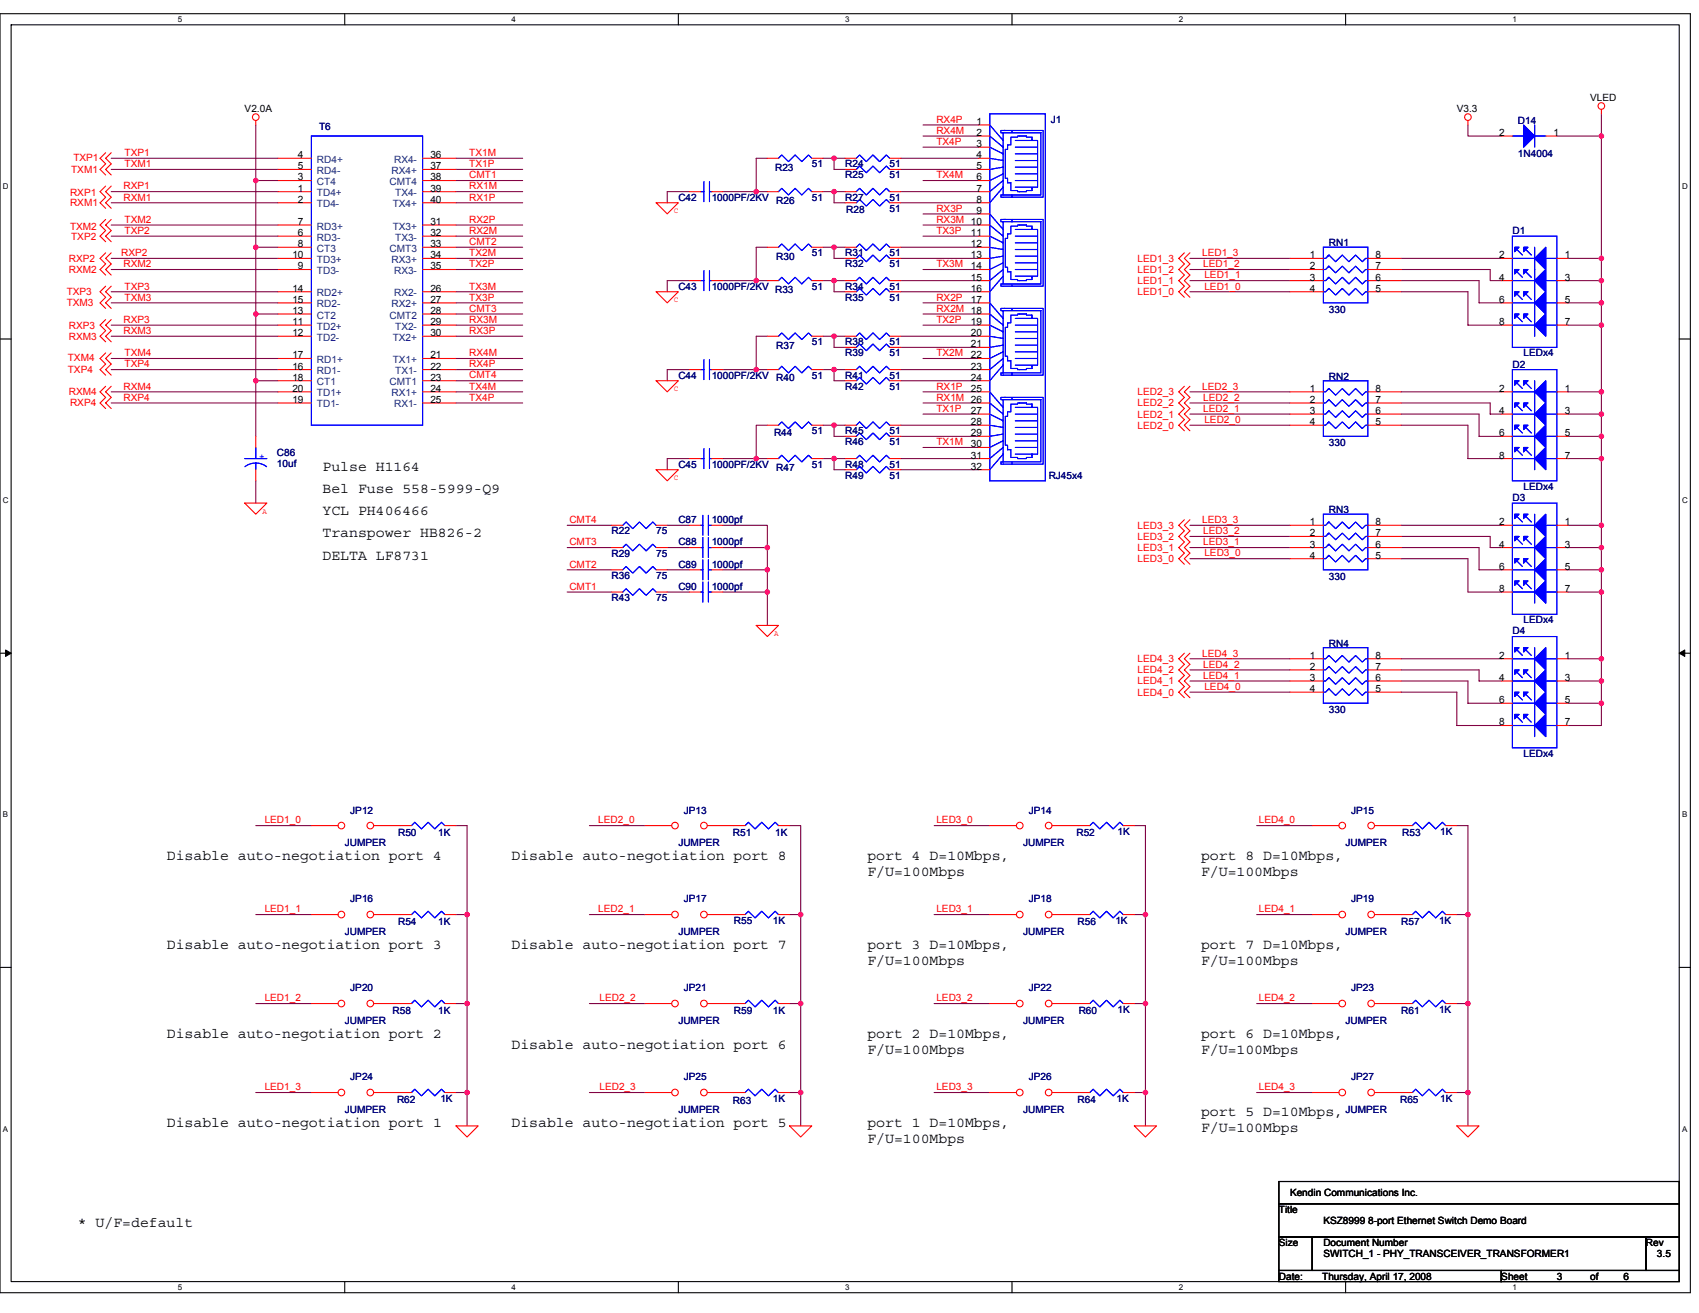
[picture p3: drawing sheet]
<svg xmlns="http://www.w3.org/2000/svg" width="279mm" height="216mm" viewBox="0 0 279 216" stroke-linecap="round" stroke-linejoin="round" font-family="sans-serif">
<defs><g id="words">
<g font-size="2.4">
<text x="53" y="77.4">Pulse H1164</text>
<text x="53" y="81">Bel Fuse 558-5999-Q9</text>
<text x="53" y="84.7">YCL PH406466</text>
<text x="53" y="88.4">Transpower HB826-2</text>
<text x="53" y="92">DELTA LF8731</text>
<text x="27.4" y="141.4">Disable auto-negotiation port 4</text>
<text x="84.1" y="141.4">Disable auto-negotiation port 8</text>
<text x="142.6" y="141.4">port 4 D=10Mbps,</text>
<text x="197.5" y="141.4">port 8 D=10Mbps,</text>
<text x="142.6" y="144.1">F/U=100Mbps</text>
<text x="197.5" y="144.1">F/U=100Mbps</text>
<text x="27.4" y="156">Disable auto-negotiation port 3</text>
<text x="84.1" y="156">Disable auto-negotiation port 7</text>
<text x="142.6" y="156">port 3 D=10Mbps,</text>
<text x="142.6" y="158.7">F/U=100Mbps</text>
<text x="197.5" y="156">port 7 D=10Mbps,</text>
<text x="197.5" y="158.7">F/U=100Mbps</text>
<text x="27.4" y="170.6">Disable auto-negotiation port 2</text>
<text x="84.1" y="172.5">Disable auto-negotiation port 6</text>
<text x="142.6" y="170.6">port 2 D=10Mbps,</text>
<text x="142.6" y="173.3">F/U=100Mbps</text>
<text x="197.5" y="170.6">port 6 D=10Mbps,</text>
<text x="197.5" y="173.3">F/U=100Mbps</text>
<text x="27.4" y="185.3">Disable auto-negotiation port 1</text>
<text x="84.1" y="185.3">Disable auto-negotiation port 5</text>
<text x="142.6" y="185.3">port 1 D=10Mbps,</text>
<text x="197.5" y="183.5">port 5 D=10Mbps,</text>
<text x="142.6" y="188">F/U=100Mbps</text>
<text x="197.5" y="186.1">F/U=100Mbps</text>
<text x="12.8" y="201.7">* U/F=default</text>
</g>
<g font-size="1.6">
<text x="261.5" y="16.5">VLED</text>
<text x="40.2" y="18.4">V2.0A</text>
<text x="160.6" y="20.5">1</text>
<text x="160.6" y="22.4">2</text>
<text x="239.6" y="18.4">V3.3</text>
<text x="246.5" y="22.4">2</text>
<text x="255.5" y="22.4">1</text>
<text x="49" y="29.7">3</text>
<text x="49" y="26">4</text>
<text x="49" y="27.9">5</text>
<text x="70.8" y="29.7">38</text>
<text x="70.8" y="26">36</text>
<text x="70.8" y="27.9">37</text>
<text x="160.6" y="24.2">3</text>
<text x="160.6" y="26">4</text>
<text x="160.6" y="27.9">5</text>
<text x="160.6" y="29.7">6</text>
<text x="49" y="31.5">1</text>
<text x="49" y="33.3">2</text>
<text x="70.8" y="31.5">39</text>
<text x="70.8" y="33.3">40</text>
<text x="160.6" y="31.5">7</text>
<text x="160.6" y="33.3">8</text>
<text x="160.6" y="35.2">9</text>
<text x="49" y="38.8">6</text>
<text x="49" y="37">7</text>
<text x="49" y="40.7">8</text>
<text x="70.8" y="40.7">33</text>
<text x="70.8" y="38.8">32</text>
<text x="70.8" y="37">31</text>
<text x="159.6" y="38.8">11</text>
<text x="159.6" y="40.7">12</text>
<text x="48.1" y="42.5">10</text>
<text x="48.1" y="48">14</text>
<text x="49" y="44.3">9</text>
<text x="70.8" y="44.3">35</text>
<text x="70.8" y="48">26</text>
<text x="70.8" y="42.5">34</text>
<text x="159.6" y="42.5">13</text>
<text x="159.6" y="44.3">14</text>
<text x="159.6" y="46.1">15</text>
<text x="159.6" y="48">16</text>
<text x="215.4" y="42.5">1</text>
<text x="215.4" y="44.3">2</text>
<text x="215.4" y="46.1">3</text>
<text x="215.4" y="48">4</text>
<text x="226.2" y="42.5">8</text>
<text x="226.2" y="44.3">7</text>
<text x="226.2" y="46.1">6</text>
<text x="226.2" y="48">5</text>
<text x="246.5" y="42.5">2</text>
<text x="246.5" y="46.1">4</text>
<text x="257.3" y="42.5">1</text>
<text x="257.3" y="46.1">3</text>
<text x="48.1" y="53.5">11</text>
<text x="48.1" y="51.6">13</text>
<text x="48.1" y="49.8">15</text>
<text x="70.8" y="51.6">28</text>
<text x="70.8" y="49.8">27</text>
<text x="70.8" y="53.5">29</text>
<text x="159.6" y="49.8">17</text>
<text x="159.6" y="53.5">19</text>
<text x="246.5" y="49.8">6</text>
<text x="246.5" y="53.5">8</text>
<text x="257.3" y="49.8">5</text>
<text x="257.3" y="53.5">7</text>
<text x="48.1" y="55.3">12</text>
<text x="48.1" y="58.9">17</text>
<text x="70.8" y="55.3">30</text>
<text x="70.8" y="58.9">21</text>
<text x="159.6" y="55.3">20</text>
<text x="159.6" y="57.1">21</text>
<text x="159.6" y="58.9">22</text>
<text x="48.1" y="60.8">16</text>
<text x="48.1" y="62.6">18</text>
<text x="48.1" y="64.4">20</text>
<text x="70.8" y="62.6">23</text>
<text x="70.8" y="64.4">24</text>
<text x="70.8" y="60.8">22</text>
<text x="159.6" y="60.8">23</text>
<text x="159.6" y="62.6">24</text>
<text x="159.6" y="64.4">25</text>
<text x="215.4" y="64.4">1</text>
<text x="226.2" y="64.4">8</text>
<text x="246.5" y="64.4">2</text>
<text x="257.3" y="64.4">1</text>
<text x="48.1" y="66.3">19</text>
<text x="70.8" y="66.3">25</text>
<text x="159.6" y="68.1">27</text>
<text x="159.6" y="69.9">28</text>
<text x="159.6" y="71.7">29</text>
<text x="215.4" y="66.3">2</text>
<text x="215.4" y="68.1">3</text>
<text x="215.4" y="69.9">4</text>
<text x="226.2" y="66.3">7</text>
<text x="226.2" y="68.1">6</text>
<text x="226.2" y="69.9">5</text>
<text x="246.5" y="68.1">4</text>
<text x="246.5" y="71.7">6</text>
<text x="257.3" y="68.1">3</text>
<text x="257.3" y="71.7">5</text>
<text x="159.6" y="73.6">30</text>
<text x="159.6" y="75.4">31</text>
<text x="159.6" y="77.2">32</text>
<text x="246.5" y="75.4">8</text>
<text x="257.3" y="75.4">7</text>
<text x="215.4" y="86.4">1</text>
<text x="215.4" y="88.2">2</text>
<text x="226.2" y="86.4">8</text>
<text x="226.2" y="88.2">7</text>
<text x="246.5" y="86.4">2</text>
<text x="257.3" y="86.4">1</text>
<text x="215.4" y="90">3</text>
<text x="215.4" y="91.9">4</text>
<text x="226.2" y="90">6</text>
<text x="226.2" y="91.9">5</text>
<text x="246.5" y="90">4</text>
<text x="246.5" y="93.7">6</text>
<text x="257.3" y="90">3</text>
<text x="257.3" y="93.7">5</text>
<text x="246.5" y="97.3">8</text>
<text x="257.3" y="97.3">7</text>
<text x="215.4" y="108.3">1</text>
<text x="215.4" y="110.1">2</text>
<text x="215.4" y="112">3</text>
<text x="215.4" y="113.8">4</text>
<text x="226.2" y="108.3">8</text>
<text x="226.2" y="110.1">7</text>
<text x="226.2" y="112">6</text>
<text x="226.2" y="113.8">5</text>
<text x="246.5" y="108.3">2</text>
<text x="246.5" y="112">4</text>
<text x="257.3" y="108.3">1</text>
<text x="257.3" y="112">3</text>
<text x="246.5" y="115.6">6</text>
<text x="246.5" y="119.3">8</text>
<text x="257.3" y="115.6">5</text>
<text x="257.3" y="119.3">7</text>
<text x="212.1" y="196.7">Kendin Communications Inc.</text>
<text x="210.3" y="199.4">Title</text>
<text x="217.6" y="201.3">KSZ8999 8-port Ethernet Switch Demo Board</text>
<text x="210.3" y="204.9">Size</text>
<text x="217.6" y="204.9">Document Number</text>
<text x="217.6" y="206.7">SWITCH_1 - PHY_TRANSCEIVER_TRANSFORMER1</text>
<text x="270.7" y="204.9">Rev</text>
<text x="272.5" y="206.7">3.5</text>
<text x="210.3" y="210.4">Date:</text>
<text x="217.4" y="210.4">Thursday, April 17, 2008</text>
<text x="246.9" y="210.4">Sheet</text>
<text x="256" y="210.4">3</text>
<text x="261.5" y="210.4">of</text>
<text x="267" y="210.4">6</text>
</g>
<g font-size="1.6" fill="#000080">
<text x="52.5" y="21.3">T6</text>
<text x="172.8" y="20.2">J1</text>
<text x="249.6" y="20.4">D14</text>
<text x="127.5" y="28.1">R23</text>
<text x="133.5" y="27.5">51</text>
<text x="139" y="29.3">R25</text>
<text x="139" y="27.5">R24</text>
<text x="146.3" y="29.3">51</text>
<text x="146.3" y="27.5">51</text>
<text x="249.6" y="25.9">1N4004</text>
<text x="111.6" y="33">C42</text>
<text x="117" y="33">1000PF/2KV</text>
<text x="127.6" y="33.5">R26</text>
<text x="133.5" y="33">51</text>
<text x="139" y="33">R27</text>
<text x="139.2" y="35">R28</text>
<text x="146.3" y="33">51</text>
<text x="146.3" y="34.8">51</text>
<text x="218.5" y="40.5">RN1</text>
<text x="248.7" y="38.5">D1</text>
<text x="111.6" y="47.6">C43</text>
<text x="117" y="47.6">1000PF/2KV</text>
<text x="127.6" y="42.7">R30</text>
<text x="133.5" y="42.1">51</text>
<text x="133.5" y="47.6">51</text>
<text x="139" y="47.6">R34</text>
<text x="139" y="42.1">R31</text>
<text x="139" y="44">R32</text>
<text x="146.3" y="47.6">51</text>
<text x="146.3" y="42.1">51</text>
<text x="146.3" y="44">51</text>
<text x="127.5" y="48.2">R33</text>
<text x="139" y="49.5">R35</text>
<text x="146.3" y="49.5">51</text>
<text x="218.5" y="51.5">330</text>
<text x="127.6" y="57.3">R37</text>
<text x="133.5" y="56.8">51</text>
<text x="139" y="56.8">R38</text>
<text x="139" y="58.6">R39</text>
<text x="146.3" y="56.8">51</text>
<text x="146.3" y="58.6">51</text>
<text x="250.5" y="58.6">LEDx4</text>
<text x="111.6" y="62.3">C44</text>
<text x="117" y="62.3">1000PF/2KV</text>
<text x="127.6" y="62.6">R40</text>
<text x="133.5" y="62.3">51</text>
<text x="139" y="62.3">R41</text>
<text x="139" y="64.1">R42</text>
<text x="146.3" y="62.3">51</text>
<text x="146.3" y="64.1">51</text>
<text x="218.5" y="62.4">RN2</text>
<text x="248.7" y="60.4">D2</text>
<text x="127.3" y="71.8">R44</text>
<text x="133.5" y="71.4">51</text>
<text x="139" y="71.4">R45</text>
<text x="146.3" y="71.4">51</text>
<text x="45.5" y="75.1">C86</text>
<text x="45.5" y="76.7">10uf</text>
<text x="111.6" y="76.9">C45</text>
<text x="117" y="76.9">1000PF/2KV</text>
<text x="127.6" y="77.4">R47</text>
<text x="133.5" y="76.9">51</text>
<text x="139" y="73.2">R46</text>
<text x="139" y="76.9">R48</text>
<text x="146.3" y="73.2">51</text>
<text x="146.3" y="76.9">51</text>
<text x="218.5" y="73.4">330</text>
<text x="139" y="78.7">R49</text>
<text x="146.3" y="78.7">51</text>
<text x="172.5" y="78.7">RJ45x4</text>
<text x="248.7" y="82.4">D3</text>
<text x="250.5" y="80.5">LEDx4</text>
<text x="100.6" y="87.9">R22</text>
<text x="107.9" y="87.9">75</text>
<text x="111.6" y="89.7">C88</text>
<text x="111.6" y="86">C87</text>
<text x="117" y="89.7">1000pf</text>
<text x="117" y="86">1000pf</text>
<text x="218.5" y="84.4">RN3</text>
<text x="100.6" y="95.2">R36</text>
<text x="100.6" y="91.5">R29</text>
<text x="107.9" y="95.2">75</text>
<text x="107.9" y="91.5">75</text>
<text x="111.6" y="93.4">C89</text>
<text x="117" y="93.4">1000pf</text>
<text x="218.5" y="95.4">330</text>
<text x="100.6" y="98.8">R43</text>
<text x="107.9" y="98.8">75</text>
<text x="111.6" y="97">C90</text>
<text x="117" y="97">1000pf</text>
<text x="218.5" y="106.3">RN4</text>
<text x="248.7" y="104.3">D4</text>
<text x="250.5" y="102.5">LEDx4</text>
<text x="218.5" y="117.3">330</text>
<text x="250.5" y="124.4">LEDx4</text>
<text x="57.6" y="133.8">JP12</text>
<text x="65.5" y="137.4">R50</text>
<text x="72.1" y="137.4">1K</text>
<text x="112.5" y="133.8">JP13</text>
<text x="120.5" y="137.4">R51</text>
<text x="127.5" y="137.4">1K</text>
<text x="169.2" y="133.8">JP14</text>
<text x="177" y="137.4">R52</text>
<text x="183.8" y="137.2">1K</text>
<text x="222.2" y="133.8">JP15</text>
<text x="230.6" y="137.4">R53</text>
<text x="236.8" y="137.2">1K</text>
<text x="56.7" y="139.1">JUMPER</text>
<text x="111.6" y="139.1">JUMPER</text>
<text x="168.2" y="139.1">JUMPER</text>
<text x="221.3" y="139.1">JUMPER</text>
<text x="57.6" y="148.4">JP16</text>
<text x="112.5" y="148.4">JP17</text>
<text x="169.2" y="148.4">JP18</text>
<text x="222.2" y="148.4">JP19</text>
<text x="56.7" y="153.7">JUMPER</text>
<text x="65.5" y="152.1">R54</text>
<text x="72.1" y="152.1">1K</text>
<text x="111.6" y="153.7">JUMPER</text>
<text x="120.7" y="151.9">R55</text>
<text x="127.1" y="151.9">1K</text>
<text x="168.2" y="153.7">JUMPER</text>
<text x="177.2" y="152.1">R56</text>
<text x="183.4" y="151.9">1K</text>
<text x="221.3" y="153.7">JUMPER</text>
<text x="230.4" y="152.1">R57</text>
<text x="236.6" y="151.9">1K</text>
<text x="57.6" y="163">JP20</text>
<text x="64.6" y="166.7">R58</text>
<text x="72.1" y="166.7">1K</text>
<text x="112.5" y="163">JP21</text>
<text x="120.7" y="166.7">R59</text>
<text x="127.1" y="166.7">1K</text>
<text x="169.2" y="163">JP22</text>
<text x="177.4" y="166.7">R60</text>
<text x="183.8" y="166.5">1K</text>
<text x="222.2" y="163">JP23</text>
<text x="230.4" y="166.7">R61</text>
<text x="236.6" y="166.5">1K</text>
<text x="56.7" y="168.3">JUMPER</text>
<text x="111.6" y="168.3">JUMPER</text>
<text x="168.2" y="168.3">JUMPER</text>
<text x="221.3" y="168.3">JUMPER</text>
<text x="57.6" y="177.7">JP24</text>
<text x="112.5" y="177.7">JP25</text>
<text x="169.2" y="177.7">JP26</text>
<text x="222.2" y="177.7">JP27</text>
<text x="56.7" y="183">JUMPER</text>
<text x="65.3" y="181.3">R62</text>
<text x="72.4" y="181.1">1K</text>
<text x="111.6" y="183">JUMPER</text>
<text x="120.5" y="181.5">R63</text>
<text x="127.1" y="181.1">1K</text>
<text x="168.2" y="183">JUMPER</text>
<text x="177.2" y="181.3">R64</text>
<text x="183.6" y="181.1">1K</text>
<text x="221.3" y="183">JUMPER</text>
<text x="230.2" y="181.3">R65</text>
<text x="236.8" y="181.1">1K</text>
</g>
<g font-size="1.6" fill="#f00">
<text x="154" y="22">RX4M</text>
<text x="154" y="23.8">TX4P</text>
<text x="154" y="20.2">RX4P</text>
<text x="11.7" y="28.4">TXM1</text>
<text x="12.1" y="26.4">TXP1</text>
<text x="20.5" y="25.7">TXP1</text>
<text x="20.5" y="27.5">TXM1</text>
<text x="77.2" y="29.3">CMT1</text>
<text x="77.2" y="27.5">TX1P</text>
<text x="77.2" y="25.7">TX1M</text>
<text x="154" y="29.3">TX4M</text>
<text x="11.5" y="32.3">RXP1</text>
<text x="11.5" y="33.9">RXM1</text>
<text x="20.3" y="31.1">RXP1</text>
<text x="20.3" y="33">RXM1</text>
<text x="77.2" y="31.1">RX1M</text>
<text x="77.2" y="33">RX1P</text>
<text x="154" y="34.8">RX3P</text>
<text x="11.5" y="37.8">TXM2</text>
<text x="11.7" y="39.4">TXP2</text>
<text x="20.5" y="38.5">TXP2</text>
<text x="20.5" y="36.6">TXM2</text>
<text x="77.2" y="40.3">CMT2</text>
<text x="77.2" y="38.5">RX2M</text>
<text x="77.2" y="36.6">RX2P</text>
<text x="154" y="36.6">RX3M 10</text>
<text x="154" y="38.5">TX3P</text>
<text x="11.3" y="43.1">RXP2</text>
<text x="11.3" y="44.9">RXM2</text>
<text x="19.9" y="42.1">RXP2</text>
<text x="20.3" y="43.9">RXM2</text>
<text x="20.5" y="47.6">TXP3</text>
<text x="77.2" y="47.6">TX3M</text>
<text x="77.2" y="42.1">TX2M</text>
<text x="77.2" y="43.9">TX2P</text>
<text x="154" y="43.9">TX3M</text>
<text x="187.1" y="43.1">LED1_3</text>
<text x="187.1" y="44.9">LED1_2</text>
<text x="187.1" y="46.7">LED1_1</text>
<text x="197.7" y="42.1">LED1_3</text>
<text x="197.9" y="43.9">LED1_2</text>
<text x="198.1" y="45.8">LED1_1</text>
<text x="198.1" y="47.6">LED1_0</text>
<text x="11" y="48.5">TXP3</text>
<text x="11" y="50.4">TXM3</text>
<text x="20.3" y="53.1">RXP3</text>
<text x="20.5" y="49.4">TXM3</text>
<text x="77.2" y="51.3">CMT3</text>
<text x="77.2" y="49.4">TX3P</text>
<text x="77.2" y="53.1">RX3M</text>
<text x="154" y="51.3">RX2M 18</text>
<text x="154" y="49.4">RX2P</text>
<text x="154" y="53.1">TX2P</text>
<text x="187.1" y="48.5">LED1_0</text>
<text x="11.2" y="59.3">TXM4</text>
<text x="11.3" y="55.9">RXM3</text>
<text x="11.3" y="54">RXP3</text>
<text x="20.3" y="54.9">RXM3</text>
<text x="20.5" y="58.6">TXM4</text>
<text x="77.2" y="54.9">RX3P</text>
<text x="77.2" y="58.6">RX4M</text>
<text x="154" y="58.6">TX2M</text>
<text x="11.2" y="61.3">TXP4</text>
<text x="11.3" y="65">RXM4</text>
<text x="20.3" y="64.1">RXM4</text>
<text x="20.3" y="65.9">RXP4</text>
<text x="20.5" y="60.4">TXP4</text>
<text x="77.2" y="62.2">CMT4</text>
<text x="77.2" y="65.9">TX4P</text>
<text x="77.2" y="64.1">TX4M</text>
<text x="77.2" y="60.4">RX4P</text>
<text x="154" y="65.9">RX1M 26</text>
<text x="154" y="64.1">RX1P</text>
<text x="187.1" y="65">LED2_3</text>
<text x="197.7" y="64.1">LED2_3</text>
<text x="197.9" y="65.9">LED2_2</text>
<text x="11.5" y="66.8">RXP4</text>
<text x="154" y="67.7">TX1P</text>
<text x="187.1" y="66.8">LED2_2</text>
<text x="187.1" y="68.7">LED2_1</text>
<text x="187.1" y="70.5">LED2_0</text>
<text x="197.9" y="67.7">LED2_1</text>
<text x="198.1" y="69.6">LED2_0</text>
<text x="154" y="73.2">TX1M</text>
<text x="93.6" y="86">CMT4</text>
<text x="93.6" y="89.7">CMT3</text>
<text x="187.1" y="87">LED3_3</text>
<text x="187.1" y="88.8">LED3_2</text>
<text x="197.7" y="86">LED3_3</text>
<text x="197.9" y="87.8">LED3_2</text>
<text x="197.9" y="89.7">LED3_1</text>
<text x="93.6" y="93.3">CMT2</text>
<text x="187.1" y="90.6">LED3_1</text>
<text x="187.1" y="92.4">LED3_0</text>
<text x="198.1" y="91.5">LED3_0</text>
<text x="93.6" y="97">CMT1</text>
<text x="197.7" y="108">LED4_3</text>
<text x="187.1" y="108.9">LED4_3</text>
<text x="187.1" y="110.7">LED4_2</text>
<text x="187.1" y="112.6">LED4_1</text>
<text x="197.9" y="109.8">LED4_2</text>
<text x="197.9" y="111.6">LED4_1</text>
<text x="198.1" y="113.4">LED4_0</text>
<text x="187.1" y="114.4">LED4_0</text>
<text x="43.5" y="135.4">LED1_0</text>
<text x="98.4" y="135.4">LED2_0</text>
<text x="154" y="135.4">LED3_0</text>
<text x="207" y="135.4">LED4_0</text>
<text x="43.5" y="150">LED1_1</text>
<text x="98.4" y="150">LED2_1</text>
<text x="154" y="150">LED3_1</text>
<text x="207" y="150">LED4_1</text>
<text x="43.5" y="164.6">LED1_2</text>
<text x="98.6" y="164.6">LED2_2</text>
<text x="154" y="164.6">LED3_2</text>
<text x="207" y="164.6">LED4_2</text>
<text x="43.5" y="179.3">LED1_3</text>
<text x="98.6" y="179.3">LED2_3</text>
<text x="154" y="179.3">LED3_3</text>
<text x="207" y="179.3">LED4_3</text>
</g>
<g font-size="1.6" fill="#004080">
<text x="52.1" y="26.8">RD4+</text>
<text x="52.1" y="28.6">RD4-</text>
<text x="64.4" y="28.6">RX4+</text>
<text x="64.8" y="26.8">RX4-</text>
<text x="52.1" y="32.3">TD4+</text>
<text x="52.1" y="34.1">TD4-</text>
<text x="52.1" y="30.4">CT4</text>
<text x="64.1" y="30.4">CMT4</text>
<text x="64.6" y="34.1">TX4+</text>
<text x="65" y="32.3">TX4-</text>
<text x="52.1" y="39.6">RD3-</text>
<text x="52.1" y="37.7">RD3+</text>
<text x="52.1" y="41.4">CT3</text>
<text x="64.1" y="41.4">CMT3</text>
<text x="64.6" y="37.7">TX3+</text>
<text x="65" y="39.6">TX3-</text>
<text x="52.1" y="45.1">TD3-</text>
<text x="52.1" y="43.2">TD3+</text>
<text x="64.4" y="43.2">RX3+</text>
<text x="64.8" y="45.1">RX3-</text>
<text x="52.1" y="52.4">CT2</text>
<text x="52.1" y="48.7">RD2+</text>
<text x="52.1" y="50.5">RD2-</text>
<text x="64.1" y="52.4">CMT2</text>
<text x="64.4" y="50.5">RX2+</text>
<text x="64.8" y="48.7">RX2-</text>
<text x="52.1" y="54.2">TD2+</text>
<text x="52.1" y="56">TD2-</text>
<text x="52.1" y="59.7">RD1+</text>
<text x="64.6" y="56">TX2+</text>
<text x="64.6" y="59.7">TX1+</text>
<text x="65" y="54.2">TX2-</text>
<text x="52.1" y="61.5">RD1-</text>
<text x="52.1" y="63.3">CT1</text>
<text x="52.1" y="65.2">TD1+</text>
<text x="64.1" y="63.3">CMT1</text>
<text x="64.4" y="65.2">RX1+</text>
<text x="65" y="61.5">TX1-</text>
<text x="52.1" y="67">TD1-</text>
<text x="64.8" y="67">RX1-</text>
</g>
<text font-size="1.6" fill="#00f" x="42.6" y="75.5">+</text>
<g font-size="1.3">
<text x="29.3" y="3.6">5</text>
<text x="84.1" y="3.6">4</text>
<text x="139" y="3.6">3</text>
<text x="193.9" y="3.6">2</text>
<text x="248.7" y="3.6">1</text>
<text x=".5" y="31.1">D</text>
<text x="276.6" y="31.1">D</text>
<text x=".5" y="82.8">C</text>
<text x="276.6" y="82.8">C</text>
<text x=".5" y="134.4">B</text>
<text x="276.6" y="134.4">B</text>
<text x=".5" y="186.1">A</text>
<text x="276.6" y="186.1">A</text>
<text x="29.3" y="212.1">5</text>
<text x="84.1" y="212.1">4</text>
<text x="139" y="212.1">3</text>
<text x="193.9" y="212.1">2</text>
<text x="248.7" y="212.1">1</text>
</g>
<g font-size="1.3" fill="#f00">
<text x="110.8" y="35.1">C</text>
<text x="110.8" y="49.7">C</text>
<text x="110.8" y="64.4">C</text>
<text x="110.8" y="79">C</text>
<text x="43.2" y="84.5">A</text>
<text x="127.3" y="104.6">A</text>
</g>
</g></defs>
<path d="M0 2.3h278v210.3h-278zM1.8 4.1h274.3v206.6h-274.3z" fill="none" stroke="#000" stroke-width=".18"/>
<g fill="#fff">
<path d="M29.3 2.4h.7v1.5h-.7z"/>
<path d="M29.3 210.9h.7v1.5h-.7z"/>
</g>
<path d="M56.7 2.3v1.8M56.7 210.7v1.9" fill="none" stroke="#000" stroke-width=".18"/>
<g fill="#fff">
<path d="M84.1 2.4h.8v1.5h-.8z"/>
<path d="M84.1 210.9h.8v1.5h-.8z"/>
</g>
<path d="M111.6 2.3v1.8M111.6 210.7v1.9" fill="none" stroke="#000" stroke-width=".18"/>
<g fill="#fff">
<path d="M139 2.4h.7v1.5h-.7z"/>
<path d="M139 210.9h.7v1.5h-.7z"/>
</g>
<path d="M166.4 2.3v1.8M166.4 210.7v1.9" fill="none" stroke="#000" stroke-width=".18"/>
<g fill="#fff">
<path d="M193.9 2.4h.7v1.5h-.7z"/>
<path d="M193.9 210.9h.7v1.5h-.7z"/>
</g>
<path d="M221.3 2.3v1.8M221.3 210.7v1.9" fill="none" stroke="#000" stroke-width=".18"/>
<g fill="#fff">
<path d="M248.7 2.4h.8v1.5h-.8z"/>
<path d="M248.7 210.9h.8v1.5h-.8z"/>
<path d="M.5 29.9h.9v1.5h-.9z"/>
<path d="M276.6 29.9h1v1.5h-1z"/>
<path d="M.5 81.6h.9v1.4h-.9z"/>
<path d="M276.6 81.6h1v1.4h-1z"/>
</g>
<path d="M0 55.7h1.8M276.1 55.7h1.9" fill="none" stroke="#000" stroke-width=".18"/>
<g fill="#fff">
<path d="M.5 133.2h.8v1.5h-.8z"/>
<path d="M276.6 133.2h.9v1.5h-.9z"/>
</g>
<path d="M0 107.4h1.8M276.1 107.4h1.9" fill="none" stroke="#000" stroke-width=".18"/>
<path d="M.9 106.9l.9 .5-.9 .5zM276.1 107.4l1-.5v1z" fill="#000" stroke="#000" stroke-width=".16"/>
<g fill="#fff">
<path d="M.5 184.9h.8v1.5h-.8z"/>
<path d="M276.6 184.9h.9v1.5h-.9z"/>
</g>
<path d="M0 159.1h1.8M276.1 159.1h1.9M210.3 194.3h65.8v3.6h-65.8zM210.3 197.9h65.8v5.5h-65.8zM210.3 203.4h5.5v5.5h-5.5zM210.3 208.9h36.6v1.8h-36.6zM215.8 203.4h54.9v5.5h-54.9zM246.9 208.9h29.2v1.8h-29.2zM270.7 203.4h5.4v5.5h-5.4z" fill="none" stroke="#000" stroke-width=".18"/>
<g fill="none" stroke="#800040" stroke-width=".18">
<path d="M263.3 18.7v3.7M18.3 26h27.4M18.3 27.9h27.4M18.3 31.5h27.4M18.3 33.3h27.4M18.3 37h27.4M18.3 38.8h27.4M42.1 29.7h3.6M42.1 20.5v20.2M75 26h11M75 27.9h11M75 31.5h11"/>
<path d="M75 33.3h11M75 29.7h11M75 37h11M75 38.8h11M113.4 31.5h-3.7v1.8M118.9 31.5h7.3M126.2 26h-1.8v5.5M135.3 26h3.7M135.3 31.5h3.7M137.2 26v1.9h1.8M137.2 31.5v1.8h1.8M148.1 26h12.8"/>
<path d="M148.1 27.9h12.8M148.1 31.5h12.8M148.1 33.3h12.8M151.8 22.4h9.1M151.8 29.7h9.1M151.8 37h9.1M151.8 35.2h9.1M151.8 24.2h9.1M151.8 38.8h9.1M151.8 20.5h9.1M241.4 20.5v1.9h5.5M256 22.4h7.3v20.1"/>
<path d="M18.3 49.8h27.4M18.3 53.5h27.4M18.3 42.5h27.4M18.3 55.3h27.4M18.3 58.9h27.4M18.3 44.3h27.4M18.3 48h27.4M42.1 51.6h3.6M42.1 51.6v20.1M45.7 40.7h-3.6v10.9M75 49.8h11M75 53.5h11"/>
<path d="M75 42.5h11M75 55.3h11M75 51.6h11M75 58.9h11M75 40.7h11M75 44.3h11M75 48h11M113.4 46.1h-3.7v1.9M118.9 46.1h7.3M126.2 55.3h-1.8v5.5M126.2 40.7h-1.8v5.4M135.3 46.1h3.7"/>
<path d="M135.3 55.3h3.7M135.3 40.7h3.7M137.2 40.7v1.8h1.8M137.2 55.3v1.8h1.8M137.2 46.1v1.9h1.8M148.1 42.5h12.8M148.1 46.1h12.8M148.1 55.3h12.8M148.1 57.1h12.8M148.1 40.7h12.8M148.1 48h12.8M151.8 49.8h9.1"/>
<path d="M151.8 53.5h9.1M151.8 51.6h9.1M151.8 58.9h9.1M151.8 44.3h9.1M195.7 42.5h16.4M195.7 46.1h16.4M195.7 44.3h16.4M195.7 48h16.4M230.4 44.3h14.7v1.8h1.8M230.4 46.1h12.8v3.7h3.7M230.4 48h11v5.5h5.5M230.4 42.5h16.5"/>
<path d="M257.9 49.8h5.4M257.9 53.5h5.4M257.9 42.5h5.4M257.9 46.1h5.4M263.3 42.5v76.8h-5.4M18.3 64.4h27.4M18.3 66.3h27.4M18.3 60.8h27.4M42.1 62.6h3.6M42.1 79.1v3.6M75 64.4h11M75 66.3h11"/>
<path d="M75 62.6h11M75 60.8h11M113.4 75.4h-3.7v1.8M113.4 60.8h-3.7v1.8M118.9 75.4h7.3M118.9 60.8h7.3M126.2 69.9h-1.8v5.5M135.3 75.4h3.7M135.3 69.9h3.7M135.3 60.8h3.7M137.2 69.9v1.8h1.8M137.2 75.4v1.8h1.8"/>
<path d="M137.2 60.8v1.8h1.8M148.1 71.7h12.8M148.1 75.4h12.8M148.1 69.9h12.8M148.1 77.2h12.8M148.1 62.6h12.8M148.1 60.8h12.8M151.8 68.1h9.1M151.8 64.4h9.1M151.8 73.6h9.1M151.8 66.3h9.1M195.7 68.1h16.4"/>
<path d="M195.7 64.4h16.4M195.7 69.9h16.4M195.7 66.3h16.4M230.4 68.1h12.8v3.6h3.7M230.4 69.9h11v5.5h5.5M230.4 66.3h14.7v1.8h1.8M230.4 64.4h16.5M257.9 71.7h5.4M257.9 68.1h5.4M257.9 75.4h5.4M257.9 64.4h5.4M93.3 97.4h7.3"/>
<path d="M93.3 93.7h7.3M93.3 86.4h7.3M93.3 90h7.3M109.7 97.4h3.7M109.7 93.7h3.7M109.7 86.4h3.7M109.7 90h3.7M118.9 86.4h7.3v3.6h-7.3M118.9 97.4h7.3M118.9 93.7h7.3M126.2 90v12.8M195.7 86.4h16.4"/>
<path d="M195.7 90h16.4M195.7 88.2h16.4M195.7 91.9h16.4M230.4 90h12.8v3.7h3.7M230.4 91.9h11v5.5h5.5M230.4 88.2h14.7v1.8h1.8M230.4 86.4h16.5M257.9 97.4h5.4M257.9 93.7h5.4M257.9 86.4h5.4M257.9 90h5.4M195.7 108.3h16.4"/>
<path d="M195.7 112h16.4M195.7 110.2h16.4M195.7 113.8h16.4M230.4 110.2h12.8v1.8h3.7M230.4 112h11v3.6h5.5M230.4 108.3h16.5M230.4 113.8h9.2v5.5h7.3M257.9 108.3h5.4M257.9 115.6h5.4M257.9 112h5.4M42.1 135.8h9.1M75 135.8h1.8v49.3"/>
<path d="M96.9 135.8h9.2M129.8 135.8h1.9v49.3M153.6 135.8h9.2M186.5 135.8h1.9v49.3M206.7 135.8h9.1M239.6 135.8h1.8v49.3M42.1 150.4h9.1M75 150.4h1.8M96.9 150.4h9.2M129.8 150.4h1.9M153.6 150.4h9.2M186.5 150.4h1.9"/>
<path d="M206.7 150.4h9.1M239.6 150.4h1.8M42.1 179.6h9.1M42.1 165h9.1M75 179.6h1.8M75 165h1.8M96.9 179.6h9.2M96.9 165h9.2M129.8 179.6h1.9M129.8 165h1.9M153.6 179.6h9.2M153.6 165h9.2"/>
<path d="M186.5 179.6h1.9M186.5 165h1.9M206.7 179.6h9.1M206.7 165h9.1M239.6 179.6h1.8M239.6 165h1.8"/>
</g>
<g fill="#f0f" stroke="#f0f" stroke-width=".18">
<circle cx="263.3" cy="71.7" r=".37"/>
<circle cx="263.3" cy="97.3" r=".37"/>
<circle cx="263.3" cy="86.4" r=".37"/>
<circle cx="263.3" cy="68.1" r=".37"/>
<circle cx="263.3" cy="53.5" r=".37"/>
<circle cx="263.3" cy="49.8" r=".37"/>
<circle cx="263.3" cy="93.7" r=".37"/>
<circle cx="263.3" cy="46.1" r=".37"/>
<circle cx="263.3" cy="90" r=".37"/>
<circle cx="263.3" cy="64.4" r=".37"/>
<circle cx="263.3" cy="75.4" r=".37"/>
<circle cx="263.3" cy="115.6" r=".37"/>
<circle cx="263.3" cy="112" r=".37"/>
<circle cx="263.3" cy="108.3" r=".37"/>
<circle cx="137.2" cy="40.7" r=".37"/>
<circle cx="124.4" cy="75.4" r=".37"/>
<circle cx="124.4" cy="60.8" r=".37"/>
<circle cx="137.2" cy="75.4" r=".37"/>
<circle cx="137.2" cy="69.9" r=".37"/>
<circle cx="137.2" cy="46.1" r=".37"/>
<circle cx="124.4" cy="31.5" r=".37"/>
<circle cx="137.2" cy="26" r=".37"/>
<circle cx="137.2" cy="55.3" r=".37"/>
<circle cx="137.2" cy="31.5" r=".37"/>
<circle cx="124.4" cy="46.1" r=".37"/>
<circle cx="137.2" cy="60.8" r=".37"/>
<circle cx="42.1" cy="40.7" r=".37"/>
<circle cx="42.1" cy="51.6" r=".37"/>
<circle cx="42.1" cy="62.6" r=".37"/>
<circle cx="42.1" cy="29.7" r=".37"/>
<circle cx="263.3" cy="22.4" r=".37"/>
<circle cx="263.3" cy="42.5" r=".37"/>
<circle cx="131.7" cy="150.4" r=".37"/>
<circle cx="76.8" cy="179.6" r=".37"/>
<circle cx="241.4" cy="165" r=".37"/>
<circle cx="241.4" cy="179.6" r=".37"/>
<circle cx="76.8" cy="150.4" r=".37"/>
<circle cx="188.4" cy="165" r=".37"/>
<circle cx="188.4" cy="150.4" r=".37"/>
<circle cx="188.4" cy="179.6" r=".37"/>
<circle cx="241.4" cy="150.4" r=".37"/>
<circle cx="131.7" cy="165" r=".37"/>
<circle cx="131.7" cy="179.6" r=".37"/>
<circle cx="76.8" cy="165" r=".37"/>
<circle cx="126.2" cy="90" r=".37"/>
<circle cx="126.2" cy="93.7" r=".37"/>
<circle cx="126.2" cy="97.3" r=".37"/>
</g>
<g fill="none" stroke="#f00" stroke-width=".18">
<path d="M42.1 19.8v.7M241.4 19.8v.7M263.3 18v.7M17.4 30.6l-.9 .9 .9 .9-.9 .9 .9 1M17.4 25.1l-.9 .9 .9 .9-.9 1 .9 .9M17.4 36.1l-.9 .9 .9 .9-.9 .9 .9 .9M18.3 30.6l-.9 .9 .9 .9-.9 .9 .9 1M18.3 25.1l-.9 .9 .9 .9-.9 1 .9 .9M18.3 36.1l-.9 .9 .9 .9-.9 .9 .9 .9M107.9 33.3h3.7l-1.9 1.9zM17.4 41.6l-.9 .9 .9 .9-.9 .9 .9 .9M17.4 52.5l-.9 1 .9 .9-.9 .9 .9 .9"/>
<path d="M17.4 47.1l-.9 .9 .9 .9-.9 .9 .9 .9M17.4 58l-.9 .9 .9 1-.9 .9 .9 .9M18.3 41.6l-.9 .9 .9 .9-.9 .9 .9 .9M18.3 52.5l-.9 1 .9 .9-.9 .9 .9 .9M18.3 47.1l-.9 .9 .9 .9-.9 .9 .9 .9M18.3 58l-.9 .9 .9 1-.9 .9 .9 .9M107.9 48h3.7l-1.9 1.8zM126.2 46.1h1.8M133.5 46.1h1.8M194.8 41.6l-.9 .9 .9 .9-.9 .9 .9 .9-.9 .9 .9 1-.9 .9 .9 .9M195.7 41.6l-.9 .9 .9 .9-.9 .9 .9 .9-.9 .9 .9 1-.9 .9 .9 .9M17.4 63.5l-.9 .9 .9 .9-.9 1 .9 .9"/>
<path d="M18.3 63.5l-.9 .9 .9 .9-.9 1 .9 .9M107.9 62.6h3.7l-1.9 1.8zM107.9 77.2h3.7l-1.9 1.9zM194.8 63.5l-.9 .9 .9 .9-.9 1 .9 .9-.9 .9 .9 .9-.9 .9 .9 .9M195.7 63.5l-.9 .9 .9 .9-.9 1 .9 .9-.9 .9 .9 .9-.9 .9 .9 .9M40.2 82.7h3.7l-1.8 1.9zM194.8 85.5l-.9 .9 .9 .9-.9 .9 .9 .9-.9 .9 .9 1-.9 .9 .9 .9M195.7 85.5l-.9 .9 .9 .9-.9 .9 .9 .9-.9 .9 .9 1-.9 .9 .9 .9M124.4 102.8h3.6l-1.8 1.9zM194.8 107.4l-.9 .9 .9 .9-.9 1 .9 .9-.9 .9 .9 .9-.9 .9 .9 .9M195.7 107.4l-.9 .9 .9 .9-.9 1 .9 .9-.9 .9 .9 .9-.9 .9 .9 .9M75 185.1h3.6l-1.8 1.9z"/>
<path d="M129.8 185.1h3.7l-1.8 1.9zM186.5 185.1h3.7l-1.8 1.9zM239.6 185.1h3.6l-1.8 1.9z"/>
<circle cx="42.1" cy="19.3" r=".55"/>
<circle cx="241.4" cy="19.3" r=".55"/>
<circle cx="263.3" cy="17.4" r=".55"/>
</g>
<path d="M128 46.1l.6-.5 1.1 1.1 1.1-1.1 1.1 1.1 1.1-1.1 .5 .5" fill="none" stroke="#00f" stroke-width=".18"/>
<circle cx="56.1" cy="150.4" r=".54" fill="#fff" stroke="#f00" stroke-width=".18"/>
<path d="M51.2 150.4h4.4" fill="none" stroke="#f00" stroke-width=".18"/>
<circle cx="60.9" cy="150.4" r=".54" fill="#fff" stroke="#f00" stroke-width=".18"/>
<g fill="none" stroke="#f00" stroke-width=".18">
<path d="M42.1 71.7v1.9M42.1 77.2v1.9M100.6 97.4h1.8M107.9 97.4h1.8M212.1 108.3h5.5M212.1 110.2h5.5M212.1 112h5.5M212.1 113.8h5.5M224.9 108.3h5.5M224.9 110.2h5.5M224.9 112h5.5M224.9 113.8h5.5"/>
<path d="M177.4 135.8h1.8M184.7 135.8h1.8M61.4 150.4h4.4M120.7 165h1.8M128 165h1.8"/>
</g>
<g fill="none" stroke="#00f" stroke-width=".18">
<path d="M40.2 75.4h3.7M40.3 76.7a2.94 2.94 0 0 1 3.5 0M42.1 73.6v1.8M42.1 76.1v1.1M102.4 97.4l.6-.6 1.1 1.1 1.1-1.1 1.1 1.1 1.1-1.1 .5 .6M217.6 106.5h7.3v9.1h-7.3zM217.6 108.3h.4l.5-.5 1.1 1.1 1.1-1.1 1.1 1.1 1.1-1.1 1.1 1.1 .6-.6h.3M217.6 110.2h.4l.5-.6 1.1 1.1 1.1-1.1 1.1 1.1 1.1-1.1 1.1 1.1 .6-.5h.3M217.6 112h.4l.5-.6 1.1 1.1 1.1-1.1 1.1 1.1 1.1-1.1 1.1 1.1 .6-.5h.3M217.6 113.8h.4l.5-.5 1.1 1.1 1.1-1.1 1.1 1.1 1.1-1.1 1.1 1.1 .6-.6h.3M218.5 107.8l-.1 .2M218.5 109.6l-.1 .2"/>
<path d="M218.5 111.4l-.1 .2M218.5 113.3l-.1 .1M179.2 135.8l.6-.6 1.1 1.1 1.1-1.1 1.1 1.1 1.1-1.1 .5 .6M122.5 165l.6-.5 1.1 1.1 1.1-1.1 1.1 1.1 1.1-1.1 .5 .5"/>
</g>
<circle cx="56.1" cy="179.6" r=".54" fill="#fff" stroke="#f00" stroke-width=".18"/>
<path d="M51.2 179.6h4.4" fill="none" stroke="#f00" stroke-width=".18"/>
<circle cx="60.9" cy="179.6" r=".54" fill="#fff" stroke="#f00" stroke-width=".18"/>
<g fill="none" stroke="#f00" stroke-width=".18">
<path d="M139 27.9h1.8M146.3 27.9h1.8M126.2 75.4h1.8M133.5 75.4h1.8M246.9 75.4h1.8M246.9 64.4h1.8M246.9 68.1h1.8M246.9 71.7h1.8M256 75.4h1.9M256 64.4h1.9M256 68.1h1.9M256 71.7h1.9"/>
<path d="M100.6 86.4h1.8M107.9 86.4h1.8M246.9 86.4h1.8M246.9 90h1.8M246.9 93.7h1.8M246.9 97.4h1.8M256 86.4h1.9M256 90h1.9M256 93.7h1.9M256 97.4h1.9M230.4 150.4h1.9M237.7 150.4h1.9"/>
<path d="M61.4 179.6h4.4"/>
</g>
<g fill="none" stroke="#00f" stroke-width=".18">
<path d="M140.8 27.9l.6-.6 1.1 1.1 1.1-1.1 1.1 1.1 1.1-1.1 .5 .6M128 75.4l.6-.5 1.1 1.1 1.1-1.1 1.1 1.1 1.1-1.1 .5 .5M248.7 60.8h7.3v18.3h-7.3zM248.7 64.4h3.7M248.7 68.1h3.7M248.7 71.7h3.7M248.7 75.4h3.7M249.4 63l1 .9M249.4 66.6l1 .9M249.4 70.3l1 .9M249.4 73.9l1 1M250.9 63l.9 .9"/>
<path d="M250.9 66.6l.9 .9M250.9 70.3l.9 .9M250.9 73.9l.9 1M252.4 62.6v14.6M254.2 64.4h1.8M254.2 68.1h1.8M254.2 71.7h1.8M254.2 75.4h1.8M102.4 86.4l.6-.6 1.1 1.1 1.1-1.1 1.1 1.1 1.1-1.1 .5 .6M248.7 82.7h7.3v18.3h-7.3zM248.7 86.4h3.7M248.7 90h3.7"/>
<path d="M248.7 93.7h3.7M248.7 97.4h3.7M249.4 84.9l1 .9M249.4 88.6l1 .9M249.4 92.2l1 .9M249.4 95.9l1 .9M250.9 84.9l.9 .9M250.9 88.6l.9 .9M250.9 92.2l.9 .9M250.9 95.9l.9 .9M252.4 84.6v14.6M254.2 86.4h1.8"/>
<path d="M254.2 90h1.8M254.2 93.7h1.8M254.2 97.4h1.8M232.3 150.4l.5-.6 1.1 1.1 1.1-1.1 1.1 1.1 1.1-1.1 .5 .6"/>
</g>
<g fill="#00f" stroke="#00f" stroke-width=".18">
<path d="M254.2 84.6v3.6l-1.8-1.8z" fill-rule="evenodd"/>
<path d="M250.5 84.6h.8l-.8 .7z" fill-rule="evenodd"/>
<path d="M249.1 84.6h.7l-.7 .7z" fill-rule="evenodd"/>
<path d="M254.2 88.2v3.7l-1.8-1.9z" fill-rule="evenodd"/>
<path d="M250.5 88.2h.8l-.8 .7z" fill-rule="evenodd"/>
<path d="M249.1 88.2h.7l-.7 .7z" fill-rule="evenodd"/>
<path d="M254.2 91.9v3.6l-1.8-1.8z" fill-rule="evenodd"/>
<path d="M250.5 91.9h.8l-.8 .7z" fill-rule="evenodd"/>
<path d="M249.1 91.9h.7l-.7 .7z" fill-rule="evenodd"/>
<path d="M254.2 95.5v3.7l-1.8-1.8z" fill-rule="evenodd"/>
<path d="M250.5 95.5h.8l-.8 .8z" fill-rule="evenodd"/>
<path d="M249.1 95.5h.7l-.7 .8z" fill-rule="evenodd"/>
<path d="M254.2 84.6v3.6l-1.8-1.8z" fill-rule="evenodd"/>
<path d="M250.5 84.6h.8l-.8 .7z" fill-rule="evenodd"/>
<path d="M249.1 84.6h.7l-.7 .7z" fill-rule="evenodd"/>
<path d="M254.2 88.2v3.7l-1.8-1.9z" fill-rule="evenodd"/>
<path d="M250.5 88.2h.8l-.8 .7z" fill-rule="evenodd"/>
<path d="M249.1 88.2h.7l-.7 .7z" fill-rule="evenodd"/>
<path d="M254.2 91.9v3.6l-1.8-1.8z" fill-rule="evenodd"/>
<path d="M250.5 91.9h.8l-.8 .7z" fill-rule="evenodd"/>
<path d="M249.1 91.9h.7l-.7 .7z" fill-rule="evenodd"/>
<path d="M254.2 95.5v3.7l-1.8-1.8z" fill-rule="evenodd"/>
<path d="M250.5 95.5h.8l-.8 .8z" fill-rule="evenodd"/>
<path d="M249.1 95.5h.7l-.7 .8z" fill-rule="evenodd"/>
<path d="M254.2 62.6v3.7l-1.8-1.9z" fill-rule="evenodd"/>
<path d="M250.5 62.6h.8l-.8 .7z" fill-rule="evenodd"/>
<path d="M249.1 62.6h.7l-.7 .7z" fill-rule="evenodd"/>
<path d="M254.2 66.3v3.6l-1.8-1.8z" fill-rule="evenodd"/>
<path d="M250.5 66.3h.8l-.8 .7z" fill-rule="evenodd"/>
<path d="M249.1 66.3h.7l-.7 .7z" fill-rule="evenodd"/>
<path d="M254.2 69.9v3.7l-1.8-1.9z" fill-rule="evenodd"/>
<path d="M250.5 69.9h.8l-.8 .8z" fill-rule="evenodd"/>
<path d="M249.1 69.9h.7l-.7 .8z" fill-rule="evenodd"/>
<path d="M254.2 73.6v3.6l-1.8-1.8z" fill-rule="evenodd"/>
<path d="M250.5 73.6h.8l-.8 .7z" fill-rule="evenodd"/>
<path d="M249.1 73.6h.7l-.7 .7z" fill-rule="evenodd"/>
<path d="M254.2 62.6v3.7l-1.8-1.9z" fill-rule="evenodd"/>
<path d="M250.5 62.6h.8l-.8 .7z" fill-rule="evenodd"/>
<path d="M249.1 62.6h.7l-.7 .7z" fill-rule="evenodd"/>
<path d="M254.2 66.3v3.6l-1.8-1.8z" fill-rule="evenodd"/>
<path d="M250.5 66.3h.8l-.8 .7z" fill-rule="evenodd"/>
<path d="M249.1 66.3h.7l-.7 .7z" fill-rule="evenodd"/>
<path d="M254.2 69.9v3.7l-1.8-1.9z" fill-rule="evenodd"/>
<path d="M250.5 69.9h.8l-.8 .8z" fill-rule="evenodd"/>
<path d="M249.1 69.9h.7l-.7 .8z" fill-rule="evenodd"/>
<path d="M254.2 73.6v3.6l-1.8-1.8z" fill-rule="evenodd"/>
<path d="M250.5 73.6h.8l-.8 .7z" fill-rule="evenodd"/>
<path d="M249.1 73.6h.7l-.7 .7z" fill-rule="evenodd"/>
</g>
<circle cx="220.7" cy="165" r=".54" fill="#fff" stroke="#f00" stroke-width=".18"/>
<path d="M215.8 165h4.4" fill="none" stroke="#f00" stroke-width=".18"/>
<circle cx="225.5" cy="165" r=".54" fill="#fff" stroke="#f00" stroke-width=".18"/>
<path d="M226 165h4.4" fill="none" stroke="#f00" stroke-width=".18"/>
<circle cx="56.1" cy="135.8" r=".54" fill="#fff" stroke="#f00" stroke-width=".18"/>
<path d="M51.2 135.8h4.4" fill="none" stroke="#f00" stroke-width=".18"/>
<circle cx="60.9" cy="135.8" r=".54" fill="#fff" stroke="#f00" stroke-width=".18"/>
<path d="M139 33.3h1.8M146.3 33.3h1.8M126.2 40.7h1.8M133.5 40.7h1.8M139 71.7h1.8M146.3 71.7h1.8M113.4 90h1.8M117 90h1.9M61.4 135.8h4.4M120.7 150.4h1.8M128 150.4h1.8" fill="none" stroke="#f00" stroke-width=".18"/>
<path d="M140.8 33.3l.6-.5 1.1 1.1 1.1-1.1 1.1 1.1 1.1-1.1 .5 .5M128 40.7l.6-.6 1.1 1.1 1.1-1.1 1.1 1.1 1.1-1.1 .5 .6M140.8 71.7l.6-.5 1.1 1.1 1.1-1.1 1.1 1.1 1.1-1.1 .5 .5M115.2 90h.4M115.6 88.4v3.3M116.5 90h.5M116.5 88.4v3.3M122.5 150.4l.6-.6 1.1 1.1 1.1-1.1 1.1 1.1 1.1-1.1 .5 .6" fill="none" stroke="#00f" stroke-width=".18"/>
<circle cx="167.7" cy="135.8" r=".54" fill="#fff" stroke="#f00" stroke-width=".18"/>
<path d="M162.8 135.8h4.4" fill="none" stroke="#f00" stroke-width=".18"/>
<circle cx="172.5" cy="135.8" r=".54" fill="#fff" stroke="#f00" stroke-width=".18"/>
<g fill="none" stroke="#f00" stroke-width=".18">
<path d="M126.2 26h1.8M133.5 26h1.8M246.9 22.4h1.8M254.2 22.4h1.8M139 48h1.8M139 55.3h1.8M146.3 48h1.8M146.3 55.3h1.8M212.1 42.5h5.5M212.1 44.3h5.5M212.1 46.1h5.5M212.1 48h5.5"/>
<path d="M224.9 42.5h5.5M224.9 44.3h5.5M224.9 46.1h5.5M224.9 48h5.5M113.4 75.4h1.8M117 75.4h1.9M139 60.8h1.8M146.3 60.8h1.8M100.6 93.7h1.8M107.9 93.7h1.8M113.4 97.4h1.8M117 97.4h1.9"/>
<path d="M246.9 108.3h1.8M246.9 112h1.8M246.9 115.6h1.8M246.9 119.3h1.8M256 108.3h1.9M256 112h1.9M256 115.6h1.9M256 119.3h1.9M173 135.8h4.4M65.8 150.4h1.9M73.2 150.4h1.8M177.4 150.4h1.8"/>
<path d="M184.7 150.4h1.8"/>
</g>
<g fill="none" stroke="#00f" stroke-width=".18">
<path d="M128 26l.6-.5 1.1 1.1 1.1-1.1 1.1 1.1 1.1-1.1 .5 .5M248.7 22.4h1.8M252.4 20.5v3.7M252.4 22.4h1.8M140.8 48l.6-.6 1.1 1.1 1.1-1.1 1.1 1.1 1.1-1.1 .5 .6M140.8 55.3l.6-.6 1.1 1.1 1.1-1.1 1.1 1.1 1.1-1.1 .5 .6M217.6 40.7h7.3v9.1h-7.3zM217.6 42.5h.4l.5-.6 1.1 1.1 1.1-1.1 1.1 1.1 1.1-1.1 1.1 1.1 .6-.5h.3M217.6 44.3h.4l.5-.5 1.1 1.1 1.1-1.1 1.1 1.1 1.1-1.1 1.1 1.1 .6-.6h.3M217.6 46.1h.4l.5-.5 1.1 1.1 1.1-1.1 1.1 1.1 1.1-1.1 1.1 1.1 .6-.6h.3M217.6 48h.4l.5-.6 1.1 1.1 1.1-1.1 1.1 1.1 1.1-1.1 1.1 1.1 .6-.5h.3M218.5 41.9l-.1 .2"/>
<path d="M218.5 43.8l-.1 .1M218.5 45.6l-.1 .2M218.5 47.4l-.1 .2M115.2 75.4h.6M115.8 73.8v3.3M116.7 75.4h.3M116.7 73.8v3.3M140.8 60.8l.6-.6 1.1 1.1 1.1-1.1 1.1 1.1 1.1-1.1 .5 .6M102.4 93.7l.6-.6 1.1 1.1 1.1-1.1 1.1 1.1 1.1-1.1 .5 .6M115.2 97.4h.4M115.6 95.7v3.3M116.5 97.4h.5"/>
<path d="M116.5 95.7v3.3M248.7 104.7h7.3v18.3h-7.3zM248.7 108.3h3.7M248.7 112h3.7M248.7 115.6h3.7M248.7 119.3h3.7M249.4 106.9l1 .9M249.4 110.5l1 .9M249.4 114.2l1 .9M249.4 117.8l1 1M250.9 106.9l.9 .9M250.9 110.5l.9 .9"/>
<path d="M250.9 114.2l.9 .9M250.9 117.8l.9 1M252.4 106.5v14.6M254.2 108.3h1.8M254.2 112h1.8M254.2 115.6h1.8M254.2 119.3h1.8M67.7 150.4l.5-.6 1.1 1.1 1.1-1.1 1.1 1.1 1.1-1.1 .6 .6M179.2 150.4l.6-.6 1.1 1.1 1.1-1.1 1.1 1.1 1.1-1.1 .5 .6"/>
</g>
<g fill="#00f" stroke="#00f" stroke-width=".18">
<path d="M250.5 20.5l1.9 1.9-1.9 1.8z" fill-rule="evenodd"/>
<path d="M250.5 20.5l1.9 1.9-1.9 1.8z" fill-rule="evenodd"/>
<path d="M254.2 106.5v3.7l-1.8-1.9z" fill-rule="evenodd"/>
<path d="M250.5 106.5h.8l-.8 .7z" fill-rule="evenodd"/>
<path d="M249.1 106.5h.7l-.7 .7z" fill-rule="evenodd"/>
<path d="M254.2 110.2v3.6l-1.8-1.8z" fill-rule="evenodd"/>
<path d="M250.5 110.2h.8l-.8 .7z" fill-rule="evenodd"/>
<path d="M249.1 110.2h.7l-.7 .7z" fill-rule="evenodd"/>
<path d="M254.2 113.8v3.7l-1.8-1.9z" fill-rule="evenodd"/>
<path d="M250.5 113.8h.8l-.8 .7z" fill-rule="evenodd"/>
<path d="M249.1 113.8h.7l-.7 .7z" fill-rule="evenodd"/>
<path d="M254.2 117.5v3.6l-1.8-1.8z" fill-rule="evenodd"/>
<path d="M250.5 117.5h.8l-.8 .7z" fill-rule="evenodd"/>
<path d="M249.1 117.5h.7l-.7 .7z" fill-rule="evenodd"/>
<path d="M254.2 106.5v3.7l-1.8-1.9z" fill-rule="evenodd"/>
<path d="M250.5 106.5h.8l-.8 .7z" fill-rule="evenodd"/>
<path d="M249.1 106.5h.7l-.7 .7z" fill-rule="evenodd"/>
<path d="M254.2 110.2v3.6l-1.8-1.8z" fill-rule="evenodd"/>
<path d="M250.5 110.2h.8l-.8 .7z" fill-rule="evenodd"/>
<path d="M249.1 110.2h.7l-.7 .7z" fill-rule="evenodd"/>
<path d="M254.2 113.8v3.7l-1.8-1.9z" fill-rule="evenodd"/>
<path d="M250.5 113.8h.8l-.8 .7z" fill-rule="evenodd"/>
<path d="M249.1 113.8h.7l-.7 .7z" fill-rule="evenodd"/>
<path d="M254.2 117.5v3.6l-1.8-1.8z" fill-rule="evenodd"/>
<path d="M250.5 117.5h.8l-.8 .7z" fill-rule="evenodd"/>
<path d="M249.1 117.5h.7l-.7 .7z" fill-rule="evenodd"/>
</g>
<circle cx="220.7" cy="135.8" r=".54" fill="#fff" stroke="#f00" stroke-width=".18"/>
<path d="M215.8 135.8h4.4" fill="none" stroke="#f00" stroke-width=".18"/>
<circle cx="225.5" cy="135.8" r=".54" fill="#fff" stroke="#f00" stroke-width=".18"/>
<path d="M226 135.8h4.4" fill="none" stroke="#f00" stroke-width=".18"/>
<circle cx="111" cy="135.8" r=".54" fill="#fff" stroke="#f00" stroke-width=".18"/>
<path d="M106.1 135.8h4.4" fill="none" stroke="#f00" stroke-width=".18"/>
<circle cx="115.8" cy="135.8" r=".54" fill="#fff" stroke="#f00" stroke-width=".18"/>
<g fill="none" stroke="#f00" stroke-width=".18">
<path d="M126.2 69.9h1.8M133.5 69.9h1.8M212.1 86.4h5.5M212.1 88.2h5.5M212.1 90h5.5M212.1 91.9h5.5M224.9 86.4h5.5M224.9 88.2h5.5M224.9 90h5.5M224.9 91.9h5.5M65.8 135.8h1.9M73.2 135.8h1.8"/>
<path d="M116.3 135.8h4.4"/>
</g>
<path d="M128 69.9l.6-.5 1.1 1.1 1.1-1.1 1.1 1.1 1.1-1.1 .5 .5M217.6 84.6h7.3v9.1h-7.3zM217.6 86.4h.4l.5-.6 1.1 1.1 1.1-1.1 1.1 1.1 1.1-1.1 1.1 1.1 .6-.5h.3M217.6 88.2h.4l.5-.5 1.1 1.1 1.1-1.1 1.1 1.1 1.1-1.1 1.1 1.1 .6-.6h.3M217.6 90h.4l.5-.5 1.1 1.1 1.1-1.1 1.1 1.1 1.1-1.1 1.1 1.1 .6-.6h.3M217.6 91.9h.4l.5-.6 1.1 1.1 1.1-1.1 1.1 1.1 1.1-1.1 1.1 1.1 .6-.5h.3M218.5 85.8l-.1 .2M218.5 87.7l-.1 .1M218.5 89.5l-.1 .2M218.5 91.3l-.1 .2M67.7 135.8l.5-.6 1.1 1.1 1.1-1.1 1.1 1.1 1.1-1.1 .6 .6" fill="none" stroke="#00f" stroke-width=".18"/>
<circle cx="111" cy="165" r=".54" fill="#fff" stroke="#f00" stroke-width=".18"/>
<path d="M106.1 165h4.4" fill="none" stroke="#f00" stroke-width=".18"/>
<circle cx="115.8" cy="165" r=".54" fill="#fff" stroke="#f00" stroke-width=".18"/>
<g fill="none" stroke="#f00" stroke-width=".18">
<path d="M160.9 20.5h1.9M160.9 22.4h1.9M160.9 24.2h1.9M160.9 26h1.9M160.9 27.9h1.9M160.9 29.7h1.9M160.9 31.5h1.9M160.9 33.3h1.9M160.9 35.2h1.9M160.9 37h1.9M160.9 38.8h1.9M160.9 40.7h1.9"/>
<path d="M160.9 42.5h1.9M160.9 44.3h1.9M160.9 46.1h1.9M160.9 48h1.9M160.9 49.8h1.9M160.9 51.6h1.9M160.9 53.5h1.9M160.9 55.3h1.9M160.9 57.1h1.9M160.9 58.9h1.9M160.9 60.8h1.9M160.9 62.6h1.9"/>
<path d="M160.9 64.4h1.9M160.9 66.3h1.9M160.9 68.1h1.9M160.9 69.9h1.9M160.9 71.7h1.9M160.9 73.6h1.9M160.9 75.4h1.9M160.9 77.2h1.9M116.3 165h4.4"/>
</g>
<g fill="none" stroke="#00f" stroke-width=".18">
<path d="M162.8 18.7h9.1v60.4h-9.1zM162.8 26l2.2 .4M162.8 24.2l2.2 1.1M162.8 22.4l2.2 1.8M162.8 20.5l2.2 2.6M162.8 38.8l2.2 1.1M162.8 37l2.2 1.8M162.8 35.2l2.2 2.5M165 21.8h6.2v10.3h-6.2M165 36.5h6.2v10.2h-6.2M165 27.5l-2.2 .4M165 28.6l-2.2 1.1"/>
<path d="M165 29.7l-2.2 1.8M165 30.8l-2.2 2.5M165.1 21.5h6.4v10.9h-6.9v-.3h.4v-10.3M165.1 36.1h6.4v11h-6.9v-.4h.4v-10.2M165.3 21.5h-.7v.3h.4M165.3 36.1h-.7v.4h.4M166.4 21.5v.3M166.4 32.1v.3M166.4 36.1v.4M167 23.1h3.6v7.7h-3.6M167 37.7h3.6v7.7h-3.6M167 26.4h3.6"/>
<path d="M167 27.5h3.6M167 28.6h3.6M167 29.7h3.6M167 25.3h3.6M167 24.2h3.6M167 39.9h3.6M167 38.8h3.6M169.7 23.1v-.5h-.9v-.2h-1.5v.2h-1.1v1.2h-.5v.8h-.4v4.7h.4v.8h.5v1.2h1.1v.2h1.5v-.2h.9v-.5M169.7 37.7v-.5h-.9v-.2h-1.5v.2h-1.1v1.3h-.5v.7h-.4v4.7h.4v.8h.5v1.3h1.1v.1h1.5v-.1h.9v-.6M162.8 40.7l2.2 .3M162.8 55.3l2.2 .4M162.8 53.5l2.2 1.1"/>
<path d="M162.8 51.6l2.2 1.9M162.8 49.8l2.2 2.6M165 51.1h6.2v10.2h-6.2M165 42.1l-2.2 .4M165 43.2l-2.2 1.1M165 44.3l-2.2 1.8M165 45.4l-2.2 2.6M165 56.7l-2.2 .4M165 57.8l-2.2 1.1M165 58.9l-2.2 1.9M165.1 50.7h6.4v11h-6.9v-.4h.4v-10.2M165.3 50.7h-.7v.4h.4"/>
<path d="M166.4 46.7v.4M166.4 50.7v.4M167 52.4h3.6v7.6h-3.6M167 41h3.6M167 42.1h3.6M167 43.2h3.6M167 44.3h3.6M167 55.7h3.6M167 56.7h3.6M167 57.8h3.6M167 58.9h3.6M167 54.6h3.6"/>
<path d="M167 53.5h3.6M169.7 52.4v-.6h-.9v-.2h-1.5v.2h-1.1v1.3h-.5v.7h-.4v4.8h.4v.7h.5v1.3h1.1v.2h1.5v-.2h.9v-.6M162.8 69.9l2.2 .4M162.8 68.1l2.2 1.1M162.8 66.3l2.2 1.8M162.8 64.4l2.2 2.6M165 65.7h6.2v10.3h-6.2M165 60l-2.2 2.6M165 71.4l-2.2 .3M165 72.5l-2.2 1.1M165 73.6l-2.2 1.8M165 74.7l-2.2 2.5"/>
<path d="M165.1 65.3h6.4v11h-6.9v-.3h.4v-10.3M165.3 65.3h-.7v.4h.4M166.4 61.3v.4M166.4 65.3v.4M166.4 76v.3M167 67h3.6v7.7h-3.6M167 70.3h3.6M167 71.4h3.6M167 72.5h3.6M167 73.6h3.6M167 69.2h3.6M167 68.1h3.6"/>
<path d="M169.7 67v-.6h-.9v-.1h-1.5v.1h-1.1v1.3h-.5v.8h-.4v4.7h.4v.7h.5v1.3h1.1v.2h1.5v-.2h.9v-.5"/>
</g>
<circle cx="167.7" cy="150.4" r=".54" fill="#fff" stroke="#f00" stroke-width=".18"/>
<path d="M162.8 150.4h4.4" fill="none" stroke="#f00" stroke-width=".18"/>
<circle cx="172.5" cy="150.4" r=".54" fill="#fff" stroke="#f00" stroke-width=".18"/>
<path d="M113.4 46.1h1.8M117 46.1h1.9M126.2 60.8h1.8M133.5 60.8h1.8M139 62.6h1.8M146.3 62.6h1.8M173 150.4h4.4" fill="none" stroke="#f00" stroke-width=".18"/>
<path d="M115.2 46.1h.6M115.8 44.5v3.3M116.7 46.1h.3M116.7 44.5v3.3M128 60.8l.6-.6 1.1 1.1 1.1-1.1 1.1 1.1 1.1-1.1 .5 .6M140.8 62.6l.6-.5 1.1 1.1 1.1-1.1 1.1 1.1 1.1-1.1 .5 .5" fill="none" stroke="#00f" stroke-width=".18"/>
<circle cx="56.1" cy="165" r=".54" fill="#fff" stroke="#f00" stroke-width=".18"/>
<path d="M51.2 165h4.4" fill="none" stroke="#f00" stroke-width=".18"/>
<circle cx="60.9" cy="165" r=".54" fill="#fff" stroke="#f00" stroke-width=".18"/>
<path d="M139 57.1h1.8M146.3 57.1h1.8M61.4 165h6.3M73.2 165h1.8M230.4 165h1.9M237.7 165h1.9" fill="none" stroke="#f00" stroke-width=".18"/>
<path d="M140.8 57.1l.6-.5 1.1 1.1 1.1-1.1 1.1 1.1 1.1-1.1 .5 .5M67.7 165l.5-.5 1.1 1.1 1.1-1.1 1.1 1.1 1.1-1.1 .6 .5M232.3 165l.5-.5 1.1 1.1 1.1-1.1 1.1 1.1 1.1-1.1 .5 .5" fill="none" stroke="#00f" stroke-width=".18"/>
<circle cx="220.7" cy="150.4" r=".54" fill="#fff" stroke="#f00" stroke-width=".18"/>
<path d="M215.8 150.4h4.4" fill="none" stroke="#f00" stroke-width=".18"/>
<circle cx="225.5" cy="150.4" r=".54" fill="#fff" stroke="#f00" stroke-width=".18"/>
<path d="M139 46.1h1.8M146.3 46.1h1.8M139 75.4h1.8M146.3 75.4h1.8M100.6 90h1.8M107.9 90h1.8M113.4 93.7h1.8M117 93.7h1.9M226 150.4h4.4" fill="none" stroke="#f00" stroke-width=".18"/>
<path d="M140.8 46.1l.6-.5 1.1 1.1 1.1-1.1 1.1 1.1 1.1-1.1 .5 .5M140.8 75.4l.6-.5 1.1 1.1 1.1-1.1 1.1 1.1 1.1-1.1 .5 .5M102.4 90l.6-.5 1.1 1.1 1.1-1.1 1.1 1.1 1.1-1.1 .5 .5M115.2 93.7h.4M115.6 92v3.3M116.5 93.7h.5M116.5 92v3.3" fill="none" stroke="#00f" stroke-width=".18"/>
<circle cx="167.7" cy="165" r=".54" fill="#fff" stroke="#f00" stroke-width=".18"/>
<path d="M162.8 165h4.4" fill="none" stroke="#f00" stroke-width=".18"/>
<circle cx="172.5" cy="165" r=".54" fill="#fff" stroke="#f00" stroke-width=".18"/>
<g fill="none" stroke="#f00" stroke-width=".18">
<path d="M113.4 31.5h1.8M117 31.5h1.9M126.2 31.5h1.8M133.5 31.5h1.8M126.2 55.3h1.8M133.5 55.3h1.8M139 40.7h1.8M146.3 40.7h1.8M113.4 60.8h1.8M117 60.8h1.9M113.4 86.4h1.8M117 86.4h1.9"/>
<path d="M120.7 135.8h1.8M128 135.8h1.8M65.8 179.6h1.9M73.2 179.6h1.8M173 165h6.2M184.7 165h1.8"/>
</g>
<g fill="none" stroke="#00f" stroke-width=".18">
<path d="M115.2 31.5h.6M115.8 29.9v3.3M116.7 29.9v3.3M116.7 31.5h.3M128 31.5l.6-.5 1.1 1.1 1.1-1.1 1.1 1.1 1.1-1.1 .5 .5M115.8 59.1v3.3M116.7 59.1v3.3M128 55.3l.6-.6 1.1 1.1 1.1-1.1 1.1 1.1 1.1-1.1 .5 .6M140.8 40.7l.6-.6 1.1 1.1 1.1-1.1 1.1 1.1 1.1-1.1 .5 .6M115.2 60.8h.6M116.7 60.8h.3M115.2 86.4h.4"/>
<path d="M115.6 84.7v3.3M116.5 86.4h.5M116.5 84.7v3.3M122.5 135.8l.6-.6 1.1 1.1 1.1-1.1 1.1 1.1 1.1-1.1 .5 .6M67.7 179.6l.5-.5 1.1 1.1 1.1-1.1 1.1 1.1 1.1-1.1 .6 .5M179.2 165l.6-.5 1.1 1.1 1.1-1.1 1.1 1.1 1.1-1.1 .5 .5"/>
</g>
<circle cx="220.7" cy="179.6" r=".54" fill="#fff" stroke="#f00" stroke-width=".18"/>
<path d="M215.8 179.6h4.4" fill="none" stroke="#f00" stroke-width=".18"/>
<circle cx="225.5" cy="179.6" r=".54" fill="#fff" stroke="#f00" stroke-width=".18"/>
<g fill="none" stroke="#f00" stroke-width=".18">
<path d="M45.7 31.5h5.5M45.7 33.3h5.5M45.7 29.7h5.5M45.7 26h5.5M45.7 27.9h5.5M45.7 38.8h5.5M45.7 37h5.5M69.5 31.5h5.5M69.5 33.3h5.5M69.5 29.7h5.5M69.5 26h5.5M69.5 27.9h5.5"/>
<path d="M69.5 38.8h5.5M69.5 37h5.5M139 26h1.8M146.3 26h1.8M45.7 40.7h5.5M45.7 44.3h5.5M45.7 42.5h5.5M45.7 53.5h5.5M45.7 55.3h5.5M45.7 51.6h5.5M45.7 48h5.5M45.7 49.8h5.5"/>
<path d="M45.7 58.9h5.5M69.5 40.7h5.5M69.5 44.3h5.5M69.5 42.5h5.5M69.5 53.5h5.5M69.5 55.3h5.5M69.5 51.6h5.5M69.5 48h5.5M69.5 49.8h5.5M69.5 58.9h5.5M246.9 42.5h1.8M246.9 53.5h1.8"/>
<path d="M246.9 49.8h1.8M246.9 46.1h1.8M256 42.5h1.9M256 53.5h1.9M256 49.8h1.9M256 46.1h1.9M45.7 60.8h5.5M45.7 62.6h5.5M45.7 66.3h5.5M45.7 64.4h5.5M69.5 60.8h5.5M69.5 62.6h5.5"/>
<path d="M69.5 66.3h5.5M69.5 64.4h5.5M139 69.9h1.8M139 77.2h1.8M146.3 69.9h1.8M146.3 77.2h1.8M212.1 66.3h5.5M212.1 64.4h5.5M212.1 68.1h5.5M212.1 69.9h5.5M224.9 66.3h5.5M224.9 64.4h5.5"/>
<path d="M224.9 68.1h5.5M224.9 69.9h5.5M230.4 135.8h1.9M237.7 135.8h1.9M120.7 179.6h1.8M128 179.6h1.8M226 179.6h6.3M237.7 179.6h1.9"/>
</g>
<g fill="none" stroke="#00f" stroke-width=".18">
<path d="M51.2 22.4h18.3v47.5h-18.3zM140.8 26l.6-.5 1.1 1.1 1.1-1.1 1.1 1.1 1.1-1.1 .5 .5M248.7 38.8h7.3v18.3h-7.3zM248.7 42.5h3.7M248.7 46.1h3.7M248.7 49.8h3.7M248.7 53.5h3.7M249.4 41l1 .9M249.4 44.7l1 .9M249.4 48.3l1 1M249.4 52l1 .9M250.9 41l.9 .9"/>
<path d="M250.9 44.7l.9 .9M250.9 48.3l.9 1M250.9 52l.9 .9M252.4 40.7v14.6M254.2 42.5h1.8M254.2 46.1h1.8M254.2 49.8h1.8M254.2 53.5h1.8M140.8 77.2l.6-.5 1.1 1.1 1.1-1.1 1.1 1.1 1.1-1.1 .5 .5M140.8 69.9l.6-.5 1.1 1.1 1.1-1.1 1.1 1.1 1.1-1.1 .5 .5M217.6 62.6h7.3v9.1h-7.3zM217.6 64.4h.4l.5-.5 1.1 1.1 1.1-1.1 1.1 1.1 1.1-1.1 1.1 1.1 .6-.6h.3"/>
<path d="M217.6 66.3h.4l.5-.6 1.1 1.1 1.1-1.1 1.1 1.1 1.1-1.1 1.1 1.1 .6-.5h.3M217.6 68.1h.4l.5-.6 1.1 1.1 1.1-1.1 1.1 1.1 1.1-1.1 1.1 1.1 .6-.5h.3M217.6 69.9h.4l.5-.5 1.1 1.1 1.1-1.1 1.1 1.1 1.1-1.1 1.1 1.1 .6-.6h.3M218.5 63.9l-.1 .2M218.5 65.7l-.1 .2M218.5 67.5l-.1 .2M218.5 69.4l-.1 .2M232.3 135.8l.5-.6 1.1 1.1 1.1-1.1 1.1 1.1 1.1-1.1 .5 .6M122.5 179.6l.6-.5 1.1 1.1 1.1-1.1 1.1 1.1 1.1-1.1 .5 .5M232.3 179.6l.5-.5 1.1 1.1 1.1-1.1 1.1 1.1 1.1-1.1 .5 .5"/>
</g>
<g fill="#00f" stroke="#00f" stroke-width=".18">
<path d="M254.2 40.7v3.6l-1.8-1.8z" fill-rule="evenodd"/>
<path d="M250.5 40.7h.8l-.8 .7z" fill-rule="evenodd"/>
<path d="M249.1 40.7h.7l-.7 .7z" fill-rule="evenodd"/>
<path d="M254.2 44.3v3.7l-1.8-1.9z" fill-rule="evenodd"/>
<path d="M250.5 44.3h.8l-.8 .7z" fill-rule="evenodd"/>
<path d="M249.1 44.3h.7l-.7 .7z" fill-rule="evenodd"/>
<path d="M254.2 48v3.6l-1.8-1.8z" fill-rule="evenodd"/>
<path d="M250.5 48h.8l-.8 .7z" fill-rule="evenodd"/>
<path d="M249.1 48h.7l-.7 .7z" fill-rule="evenodd"/>
<path d="M254.2 51.6v3.7l-1.8-1.8z" fill-rule="evenodd"/>
<path d="M250.5 51.6h.8l-.8 .8z" fill-rule="evenodd"/>
<path d="M249.1 51.6h.7l-.7 .8z" fill-rule="evenodd"/>
<path d="M254.2 40.7v3.6l-1.8-1.8z" fill-rule="evenodd"/>
<path d="M250.5 40.7h.8l-.8 .7z" fill-rule="evenodd"/>
<path d="M249.1 40.7h.7l-.7 .7z" fill-rule="evenodd"/>
<path d="M254.2 44.3v3.7l-1.8-1.9z" fill-rule="evenodd"/>
<path d="M250.5 44.3h.8l-.8 .7z" fill-rule="evenodd"/>
<path d="M249.1 44.3h.7l-.7 .7z" fill-rule="evenodd"/>
<path d="M254.2 48v3.6l-1.8-1.8z" fill-rule="evenodd"/>
<path d="M250.5 48h.8l-.8 .7z" fill-rule="evenodd"/>
<path d="M249.1 48h.7l-.7 .7z" fill-rule="evenodd"/>
<path d="M254.2 51.6v3.7l-1.8-1.8z" fill-rule="evenodd"/>
<path d="M250.5 51.6h.8l-.8 .8z" fill-rule="evenodd"/>
<path d="M249.1 51.6h.7l-.7 .8z" fill-rule="evenodd"/>
</g>
<circle cx="111" cy="150.4" r=".54" fill="#fff" stroke="#f00" stroke-width=".18"/>
<path d="M106.1 150.4h4.4" fill="none" stroke="#f00" stroke-width=".18"/>
<circle cx="115.8" cy="150.4" r=".54" fill="#fff" stroke="#f00" stroke-width=".18"/>
<path d="M116.3 150.4h4.4" fill="none" stroke="#f00" stroke-width=".18"/>
<circle cx="167.7" cy="179.6" r=".54" fill="#fff" stroke="#f00" stroke-width=".18"/>
<path d="M162.8 179.6h4.4" fill="none" stroke="#f00" stroke-width=".18"/>
<circle cx="172.5" cy="179.6" r=".54" fill="#fff" stroke="#f00" stroke-width=".18"/>
<path d="M139 42.5h1.8M146.3 42.5h1.8M173 179.6h6.2M184.7 179.6h1.8" fill="none" stroke="#f00" stroke-width=".18"/>
<path d="M140.8 42.5l.6-.6 1.1 1.1 1.1-1.1 1.1 1.1 1.1-1.1 .5 .6M179.2 179.6l.6-.5 1.1 1.1 1.1-1.1 1.1 1.1 1.1-1.1 .5 .5" fill="none" stroke="#00f" stroke-width=".18"/>
<circle cx="111" cy="179.6" r=".54" fill="#fff" stroke="#f00" stroke-width=".18"/>
<path d="M106.1 179.6h4.4" fill="none" stroke="#f00" stroke-width=".18"/>
<circle cx="115.8" cy="179.6" r=".54" fill="#fff" stroke="#f00" stroke-width=".18"/>
<path d="M139 31.5h1.8M146.3 31.5h1.8M116.3 179.6h4.4" fill="none" stroke="#f00" stroke-width=".18"/>
<path d="M140.8 31.5l.6-.5 1.1 1.1 1.1-1.1 1.1 1.1 1.1-1.1 .5 .5" fill="none" stroke="#00f" stroke-width=".18"/>
<g fill="#f0f" stroke="#f0f" stroke-width=".18">
<circle cx="263.3" cy="71.7" r=".37"/>
<circle cx="263.3" cy="97.3" r=".37"/>
<circle cx="263.3" cy="86.4" r=".37"/>
<circle cx="263.3" cy="68.1" r=".37"/>
<circle cx="263.3" cy="53.5" r=".37"/>
<circle cx="263.3" cy="49.8" r=".37"/>
<circle cx="263.3" cy="93.7" r=".37"/>
<circle cx="263.3" cy="46.1" r=".37"/>
<circle cx="263.3" cy="90" r=".37"/>
<circle cx="263.3" cy="64.4" r=".37"/>
<circle cx="263.3" cy="75.4" r=".37"/>
<circle cx="263.3" cy="115.6" r=".37"/>
<circle cx="263.3" cy="112" r=".37"/>
<circle cx="263.3" cy="108.3" r=".37"/>
<circle cx="137.2" cy="40.7" r=".37"/>
<circle cx="124.4" cy="75.4" r=".37"/>
<circle cx="124.4" cy="60.8" r=".37"/>
<circle cx="137.2" cy="75.4" r=".37"/>
<circle cx="137.2" cy="69.9" r=".37"/>
<circle cx="137.2" cy="46.1" r=".37"/>
<circle cx="124.4" cy="31.5" r=".37"/>
<circle cx="137.2" cy="26" r=".37"/>
<circle cx="137.2" cy="55.3" r=".37"/>
<circle cx="137.2" cy="31.5" r=".37"/>
<circle cx="124.4" cy="46.1" r=".37"/>
<circle cx="137.2" cy="60.8" r=".37"/>
<circle cx="42.1" cy="40.7" r=".37"/>
<circle cx="42.1" cy="51.6" r=".37"/>
<circle cx="42.1" cy="62.6" r=".37"/>
<circle cx="42.1" cy="29.7" r=".37"/>
<circle cx="263.3" cy="22.4" r=".37"/>
<circle cx="263.3" cy="42.5" r=".37"/>
<circle cx="131.7" cy="150.4" r=".37"/>
<circle cx="76.8" cy="179.6" r=".37"/>
<circle cx="241.4" cy="165" r=".37"/>
<circle cx="241.4" cy="179.6" r=".37"/>
<circle cx="76.8" cy="150.4" r=".37"/>
<circle cx="188.4" cy="165" r=".37"/>
<circle cx="188.4" cy="150.4" r=".37"/>
<circle cx="188.4" cy="179.6" r=".37"/>
<circle cx="241.4" cy="150.4" r=".37"/>
<circle cx="131.7" cy="165" r=".37"/>
<circle cx="131.7" cy="179.6" r=".37"/>
<circle cx="76.8" cy="165" r=".37"/>
<circle cx="126.2" cy="90" r=".37"/>
<circle cx="126.2" cy="93.7" r=".37"/>
<circle cx="126.2" cy="97.3" r=".37"/>
</g>
<use href="#words"/>
</svg>
